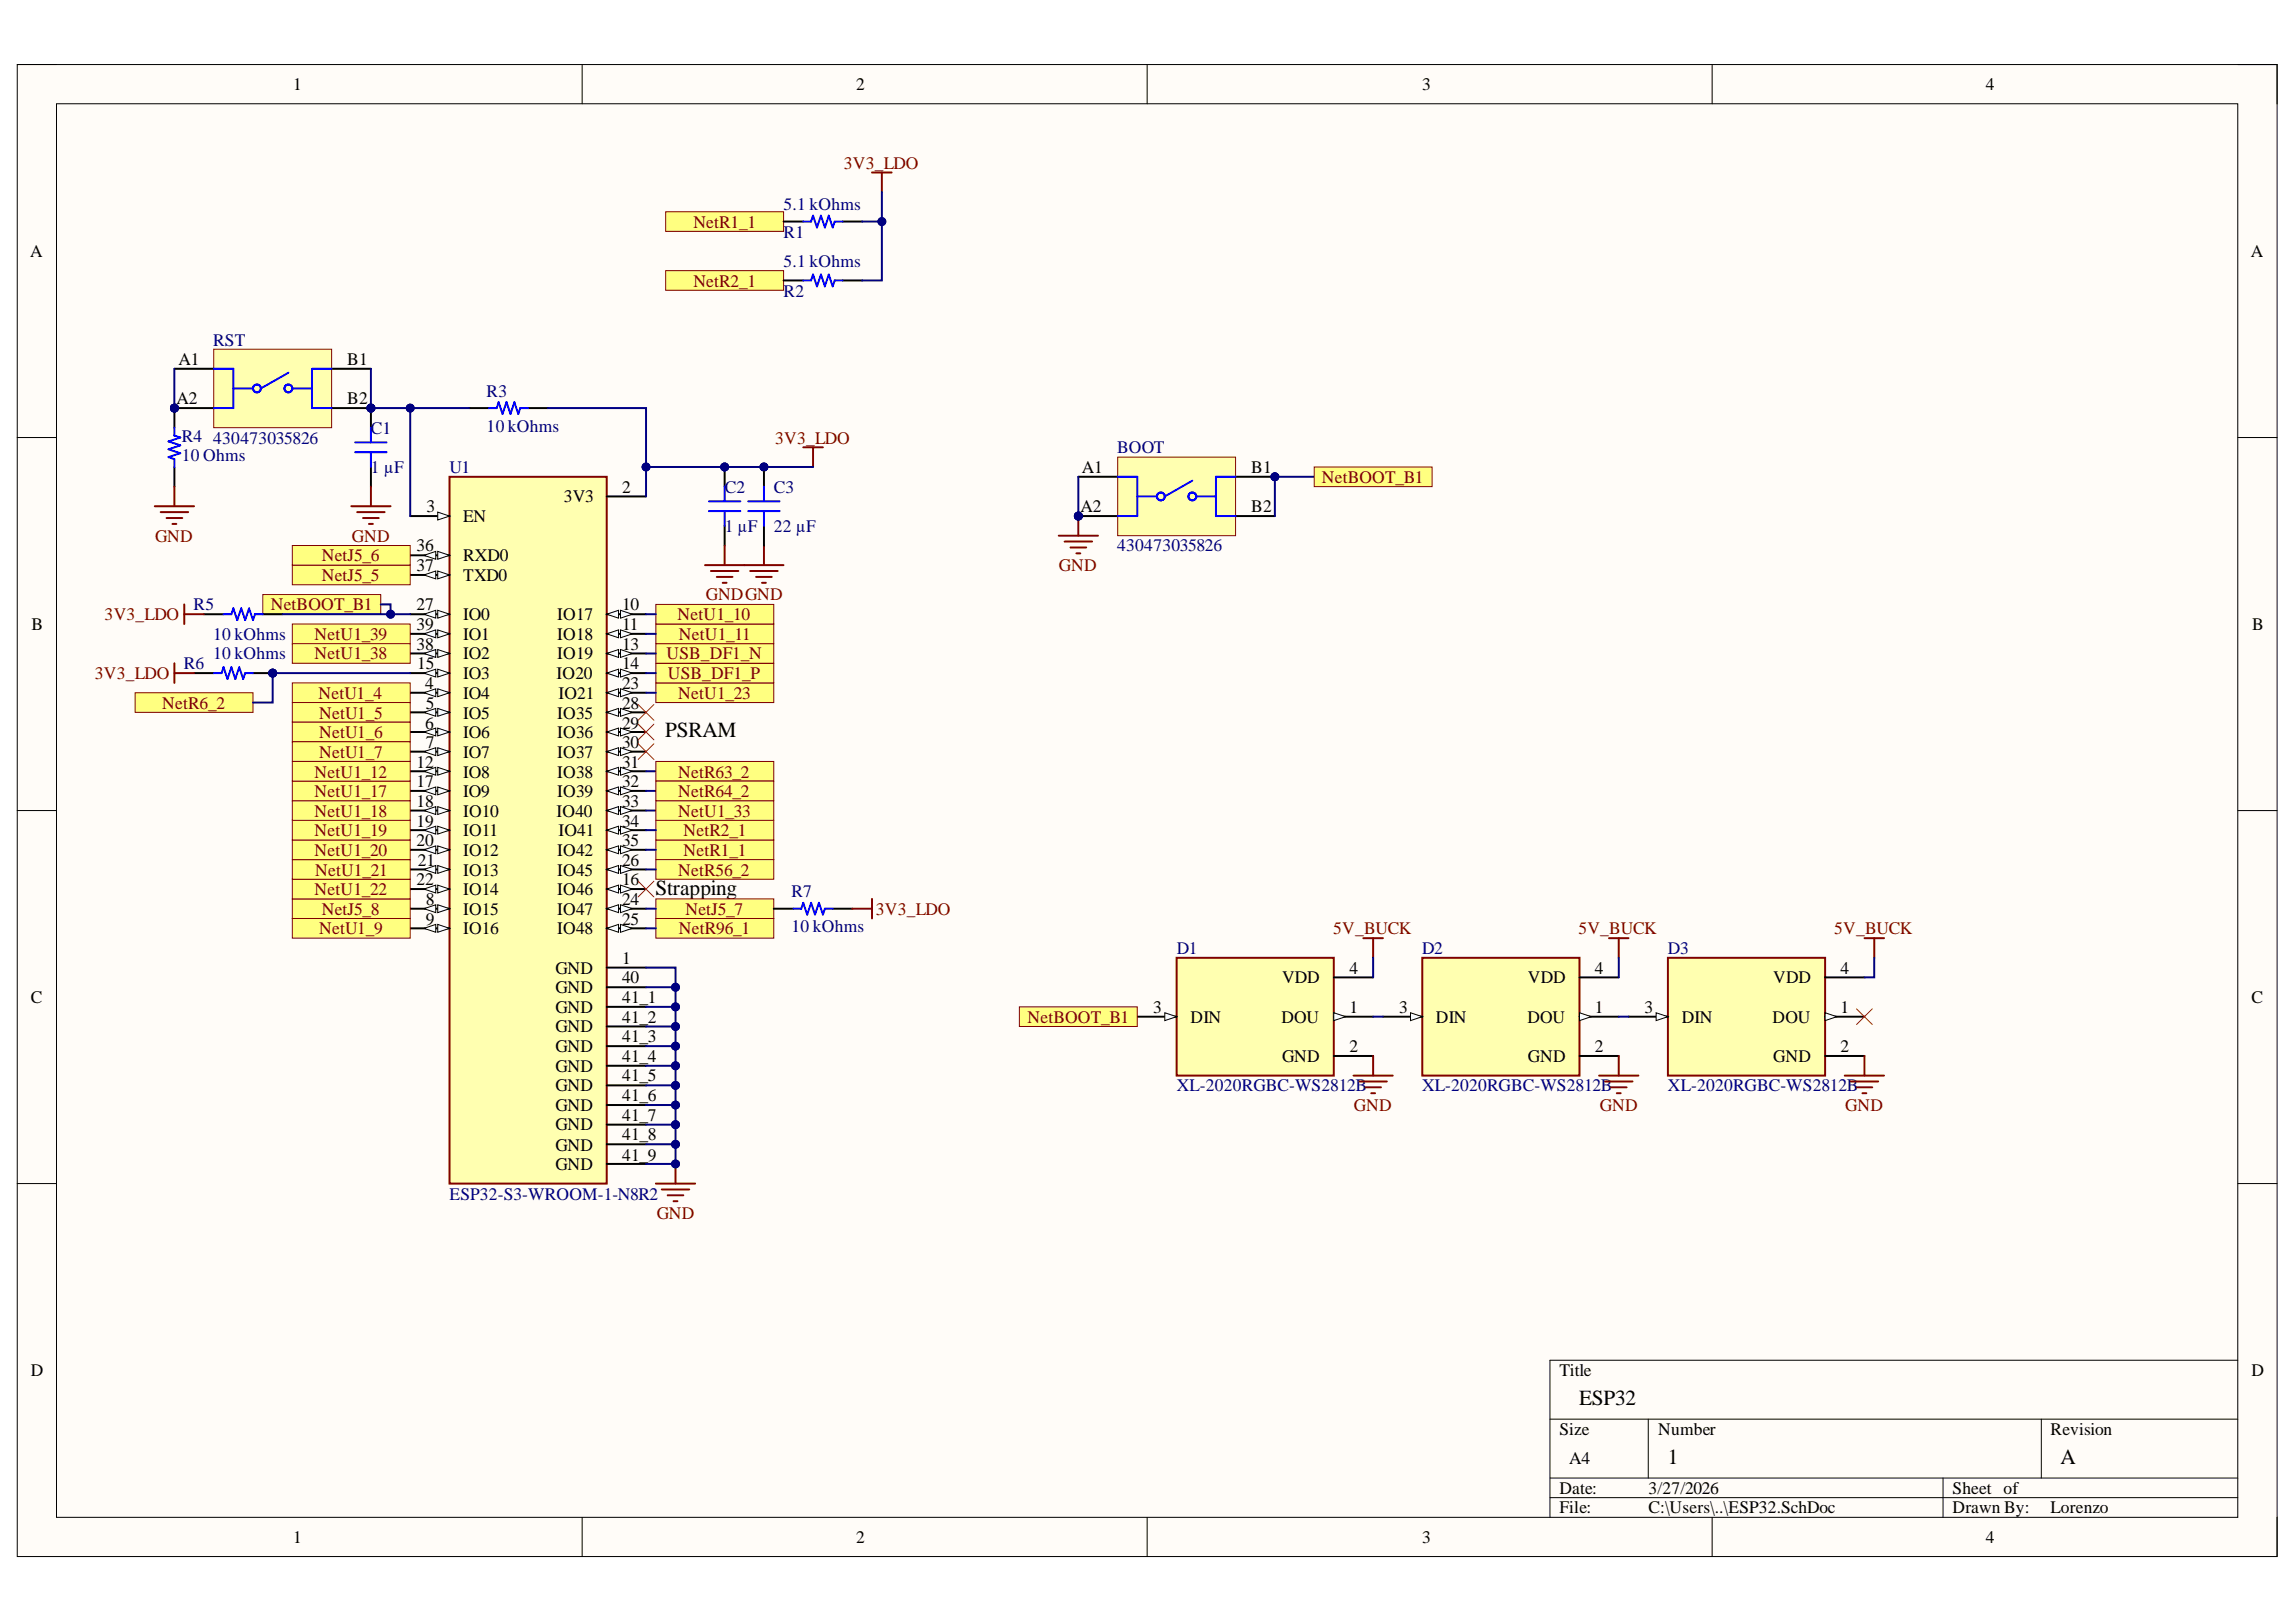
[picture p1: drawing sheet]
<svg xmlns="http://www.w3.org/2000/svg" width="297mm" height="210mm" viewBox="0 0 297 210" stroke-linecap="round" stroke-linejoin="round" font-family="sans-serif">
<defs><g id="words">
<g font-size="2.8">
<text x="86.1" y="95.4">PSRAM</text>
<text x="84.8" y="115.8">Strapping</text>
<text x="204.3" y="181.8">ESP32</text>
<text x="215.8" y="189.4">1</text>
<text x="266.6" y="189.4">A</text>
</g>
<g font-size="2.3">
<text x="37.9" y="11.7">1</text>
<text x="110.8" y="11.7">2</text>
<text x="184" y="11.7">3</text>
<text x="256.9" y="11.7">4</text>
<text x="3.9" y="33.3">A</text>
<text x="291.2" y="33.3">A</text>
<text x="23.1" y="47.3">A1</text>
<text x="44.9" y="47.3">B1</text>
<text x="22.8" y="52.3">A2</text>
<text x="44.9" y="52.3">B2</text>
<text x="72.9" y="65">3V3</text>
<text x="80.5" y="63.8">2</text>
<text x="140" y="61.2">A1</text>
<text x="161.9" y="61.2">B1</text>
<text x="53.9" y="71.4">36</text>
<text x="55.2" y="66.3">3</text>
<text x="59.9" y="67.6">EN</text>
<text x="139.8" y="66.3">A2</text>
<text x="161.9" y="66.3">B2</text>
<text x="53.9" y="73.9">37</text>
<text x="59.9" y="72.6">RXD0</text>
<text x="59.9" y="75.2">TXD0</text>
<text x="4.1" y="81.5">B</text>
<text x="53.9" y="79">27</text>
<text x="53.9" y="81.5">39</text>
<text x="59.9" y="80.2">IO0</text>
<text x="59.9" y="82.8">IO1</text>
<text x="72.1" y="80.2">IO17</text>
<text x="72.1" y="82.8">IO18</text>
<text x="80.5" y="79">10</text>
<text x="80.5" y="81.5">11</text>
<text x="291.4" y="81.5">B</text>
<text x="53.9" y="84.1">38</text>
<text x="54" y="86.6">15</text>
<text x="55" y="89.2">4</text>
<text x="59.9" y="85.3">IO2</text>
<text x="59.9" y="87.9">IO3</text>
<text x="72" y="87.9">IO20</text>
<text x="72.1" y="85.3">IO19</text>
<text x="80.5" y="84.1">13</text>
<text x="80.5" y="86.6">14</text>
<text x="80.5" y="89.2">23</text>
<text x="55" y="94.3">6</text>
<text x="55.1" y="91.7">5</text>
<text x="59.9" y="90.5">IO4</text>
<text x="59.9" y="93">IO5</text>
<text x="59.9" y="95.6">IO6</text>
<text x="72.1" y="93">IO35</text>
<text x="72.1" y="95.6">IO36</text>
<text x="72.3" y="90.5">IO21</text>
<text x="80.5" y="91.7">28</text>
<text x="80.5" y="94.3">29</text>
<text x="53.9" y="99.4">12</text>
<text x="53.9" y="101.9">17</text>
<text x="55.1" y="96.8">7</text>
<text x="59.9" y="98.1">IO7</text>
<text x="59.9" y="100.6">IO8</text>
<text x="72.1" y="98.1">IO37</text>
<text x="72.1" y="100.6">IO38</text>
<text x="80.5" y="96.8">30</text>
<text x="80.5" y="99.4">31</text>
<text x="80.5" y="101.9">32</text>
<text x="53.9" y="104.4">18</text>
<text x="53.9" y="107">19</text>
<text x="59.9" y="103.2">IO9</text>
<text x="59.9" y="105.7">IO10</text>
<text x="72" y="105.7">IO40</text>
<text x="72.1" y="103.2">IO39</text>
<text x="80.5" y="104.4">33</text>
<text x="80.5" y="107">34</text>
<text x="53.9" y="109.5">20</text>
<text x="54.1" y="112">21</text>
<text x="59.9" y="108.2">IO11</text>
<text x="59.9" y="110.8">IO12</text>
<text x="59.9" y="113.3">IO13</text>
<text x="72.1" y="110.8">IO42</text>
<text x="72.1" y="113.3">IO45</text>
<text x="72.3" y="108.2">IO41</text>
<text x="80.5" y="109.5">35</text>
<text x="80.5" y="112">26</text>
<text x="53.9" y="114.6">22</text>
<text x="55.1" y="117.1">8</text>
<text x="55.1" y="119.7">9</text>
<text x="59.9" y="115.9">IO14</text>
<text x="59.9" y="118.4">IO15</text>
<text x="72.1" y="115.9">IO46</text>
<text x="72.1" y="118.4">IO47</text>
<text x="80.5" y="114.6">16</text>
<text x="80.5" y="117.1">24</text>
<text x="80.5" y="119.7">25</text>
<text x="59.9" y="120.9">IO16</text>
<text x="71.8" y="126">GND</text>
<text x="72.1" y="120.9">IO48</text>
<text x="80.5" y="124.7">1</text>
<text x="174.6" y="126">4</text>
<text x="206.3" y="126">4</text>
<text x="238.1" y="126">4</text>
<text x="4" y="129.8">C</text>
<text x="71.8" y="128.5">GND</text>
<text x="71.8" y="131.1">GND</text>
<text x="80.5" y="127.3">40</text>
<text x="80.5" y="129.8">41_1</text>
<text x="149.2" y="131.1">3</text>
<text x="165.9" y="127.3">VDD</text>
<text x="174.6" y="131.1">1</text>
<text x="181" y="131.1">3</text>
<text x="197.7" y="127.3">VDD</text>
<text x="206.3" y="131.1">1</text>
<text x="212.7" y="131.1">3</text>
<text x="229.4" y="127.3">VDD</text>
<text x="238.1" y="131.1">1</text>
<text x="291.3" y="129.8">C</text>
<text x="71.8" y="133.6">GND</text>
<text x="71.8" y="136.1">GND</text>
<text x="80.5" y="132.3">41_2</text>
<text x="80.5" y="134.9">41_3</text>
<text x="80.5" y="137.4">41_4</text>
<text x="154" y="132.3">DIN</text>
<text x="165.8" y="132.3">DOU</text>
<text x="165.9" y="137.4">GND</text>
<text x="174.6" y="136.1">2</text>
<text x="185.7" y="132.3">DIN</text>
<text x="197.6" y="132.3">DOU</text>
<text x="197.7" y="137.4">GND</text>
<text x="206.3" y="136.1">2</text>
<text x="217.6" y="132.3">DIN</text>
<text x="229.3" y="132.3">DOU</text>
<text x="229.4" y="137.4">GND</text>
<text x="238.1" y="136.1">2</text>
<text x="71.8" y="138.7">GND</text>
<text x="71.8" y="141.2">GND</text>
<text x="71.8" y="143.8">GND</text>
<text x="80.5" y="140">41_5</text>
<text x="80.5" y="142.5">41_6</text>
<text x="71.8" y="146.3">GND</text>
<text x="71.8" y="148.9">GND</text>
<text x="80.5" y="145">41_7</text>
<text x="80.5" y="147.6">41_8</text>
<text x="71.8" y="151.5">GND</text>
<text x="80.5" y="150.2">41_9</text>
<text x="4" y="178.1">D</text>
<text x="201.7" y="178.1">Title</text>
<text x="291.3" y="178.1">D</text>
<text x="201.7" y="185.7">Size</text>
<text x="214.5" y="185.7">Number</text>
<text x="265.3" y="185.7">Revision</text>
<text x="203" y="189.5">A4</text>
<text x="201.7" y="193.3">Date:</text>
<text x="201.7" y="195.9">File:</text>
<text x="213.3" y="193.3">3/27/2026</text>
<text x="213.3" y="195.9">C:\Users\..\ESP32.SchDoc</text>
<text x="252.6" y="193.3">Sheet of</text>
<text x="252.6" y="195.9">Drawn By:</text>
<text x="265.3" y="195.9">Lorenzo</text>
<text x="37.9" y="199.7">1</text>
<text x="110.8" y="199.7">2</text>
<text x="184" y="199.7">3</text>
<text x="256.9" y="199.7">4</text>
</g>
<g font-size="2.3" fill="#800000">
<text x="109.2" y="21.8">3V3_LDO</text>
<text x="89.7" y="29.5">NetR1_1</text>
<text x="89.7" y="37.1">NetR2_1</text>
<text x="100.3" y="57.4">3V3_LDO</text>
<text x="171" y="62.5">NetBOOT_B1</text>
<text x="20.1" y="70.1">GND</text>
<text x="45.5" y="70.1">GND</text>
<text x="41.6" y="75.2">NetJ5_5</text>
<text x="41.6" y="72.6">NetJ5_6</text>
<text x="91.3" y="77.7">GNDGND</text>
<text x="137" y="73.9">GND</text>
<text x="13.5" y="80.2">3V3_LDO</text>
<text x="35" y="79">NetBOOT_B1</text>
<text x="40.7" y="82.8">NetU1_39</text>
<text x="87.7" y="80.2">NetU1_10</text>
<text x="87.8" y="82.8">NetU1_11</text>
<text x="12.3" y="87.9">3V3_LDO</text>
<text x="40.7" y="85.3">NetU1_38</text>
<text x="86.2" y="85.3">USB_DF1_N</text>
<text x="86.4" y="87.9">USB_DF1_P</text>
<text x="21" y="91.7">NetR6_2</text>
<text x="41.2" y="90.5">NetU1_4</text>
<text x="41.3" y="93">NetU1_5</text>
<text x="41.3" y="95.6">NetU1_6</text>
<text x="87.8" y="90.5">NetU1_23</text>
<text x="40.7" y="100.6">NetU1_12</text>
<text x="41.3" y="98.1">NetU1_7</text>
<text x="87.8" y="100.6">NetR63_2</text>
<text x="40.7" y="105.7">NetU1_18</text>
<text x="40.7" y="103.2">NetU1_17</text>
<text x="87.8" y="105.7">NetU1_33</text>
<text x="87.8" y="103.2">NetR64_2</text>
<text x="40.7" y="110.8">NetU1_20</text>
<text x="40.7" y="108.2">NetU1_19</text>
<text x="40.8" y="113.3">NetU1_21</text>
<text x="87.8" y="113.3">NetR56_2</text>
<text x="88.4" y="110.8">NetR1_1</text>
<text x="88.4" y="108.2">NetR2_1</text>
<text x="40.7" y="115.9">NetU1_22</text>
<text x="41.6" y="118.4">NetJ5_8</text>
<text x="88.7" y="118.4">NetJ5_7</text>
<text x="113.3" y="118.4">3V3_LDO</text>
<text x="41.3" y="120.9">NetU1_9</text>
<text x="87.8" y="120.9">NetR96_1</text>
<text x="172.5" y="120.9">5V_BUCK</text>
<text x="204.2" y="120.9">5V_BUCK</text>
<text x="237.3" y="120.9">5V_BUCK</text>
<text x="132.9" y="132.3">NetBOOT_B1</text>
<text x="175.2" y="143.8">GND</text>
<text x="207" y="143.8">GND</text>
<text x="238.7" y="143.8">GND</text>
<text x="85" y="157.8">GND</text>
</g>
<g font-size="2.3" fill="#000080">
<text x="101.4" y="27.1">5.1 kOhms</text>
<text x="101.4" y="30.8">R1</text>
<text x="101.4" y="34.6">5.1 kOhms</text>
<text x="101.4" y="38.4">R2</text>
<text x="27.6" y="44.7">RST</text>
<text x="63" y="51.3">R3</text>
<text x="23.5" y="59.7">10 Ohms</text>
<text x="23.5" y="57.2">R4</text>
<text x="27.6" y="57.4">430473035826</text>
<text x="48" y="56.1">C1</text>
<text x="63" y="55.9">10 kOhms</text>
<text x="144.5" y="58.7">BOOT</text>
<text x="48" y="61.2">1 µF</text>
<text x="58.1" y="61.2">U1</text>
<text x="93.8" y="63.8">C2</text>
<text x="100.1" y="63.8">C3</text>
<text x="93.8" y="68.8">1 µF</text>
<text x="100.1" y="68.8">22 µF</text>
<text x="144.5" y="71.4">430473035826</text>
<text x="25" y="79">R5</text>
<text x="27.6" y="82.8">10 kOhms</text>
<text x="23.8" y="86.6">R6</text>
<text x="27.6" y="85.3">10 kOhms</text>
<text x="102.4" y="116.1">R7</text>
<text x="102.4" y="120.7">10 kOhms</text>
<text x="152.2" y="123.5">D1</text>
<text x="184" y="123.5">D2</text>
<text x="215.8" y="123.5">D3</text>
<text x="152.2" y="141.2">XL-2020RGBC-WS2812B</text>
<text x="184" y="141.2">XL-2020RGBC-WS2812B</text>
<text x="215.8" y="141.2">XL-2020RGBC-WS2812B</text>
<text x="58.1" y="155.3">ESP32-S3-WROOM-1-N8R2</text>
</g>
</g></defs>
<path d="M2.2 8.4h292.4v193h-292.4z" fill-rule="evenodd" fill="#fffcf8"/>
<path d="M2.2 8.4h292.4v193h-292.4z" fill="none" stroke="#000" stroke-width=".13"/>
<path d="M7.3 13.4h282.2v183h-282.2z" fill-rule="evenodd" fill="#fffcf8"/>
<g fill="none" stroke="#000" stroke-width=".13">
<path d="M2.2 8.3h5.1M7.3 13.4h282.2v183h-282.2zM75.3 8.3v5.1M148.4 8.3v5.1M221.5 8.4v5M289.5 8.4h5.1v5M2.2 56.6h5.1M289.5 56.6h5.1M2.2 104.9h5.1M289.5 104.9h5.1M2.2 153.2h5.1M289.5 153.2h5.1"/>
<path d="M289.5 176h-89v20.4M75.3 196.4v5M148.4 196.4v5M200.5 183.7h89M200.5 191.3h89M200.5 193.8h89M213.2 183.7v7.6M221.5 196.4v5M251.4 191.3v5.1M264.1 183.7v7.6M294.6 196.4v5"/>
</g>
<path d="M152.2 123.9h20.4v15.3h-20.4z" fill-rule="evenodd" fill="#ffffb0"/>
<path d="M152.2 123.9h20.4v15.3h-20.4z" fill="none" stroke="#800000" stroke-width=".26"/>
<path d="M147.1 131.6h5.1" fill="none" stroke="#000" stroke-width=".26"/>
<path d="M150.7 131.1l1.5 .5-1.5 .5z" fill="#f8fcff"/>
<path d="M150.7 131.1l1.5 .5-1.5 .5z" fill="none" stroke="#000" stroke-width=".13"/>
<path d="M172.6 126.5h5M172.6 131.6h5" fill="none" stroke="#000" stroke-width=".26"/>
<path d="M172.6 131.1l1.5 .5-1.5 .5z" fill="#f8fcff"/>
<path d="M172.6 131.1l1.5 .5-1.5 .5z" fill="none" stroke="#000" stroke-width=".13"/>
<path d="M172.6 136.7h5" fill="none" stroke="#000" stroke-width=".26"/>
<path d="M58.2 61.7h20.3v91.5h-20.3z" fill-rule="evenodd" fill="#ffffb0"/>
<path d="M58.2 61.7h20.3v91.5h-20.3z" fill="none" stroke="#800000" stroke-width=".26"/>
<path d="M53.1 66.8h5.1" fill="none" stroke="#000" stroke-width=".26"/>
<path d="M56.6 66.3l1.6 .5-1.6 .5z" fill="#f8fcff"/>
<path d="M56.6 66.3l1.6 .5-1.6 .5z" fill="none" stroke="#000" stroke-width=".13"/>
<path d="M53.1 71.9h5.1" fill="none" stroke="#000" stroke-width=".26"/>
<path d="M56.6 71.4l1.6 .5-1.6 .5z" fill="#f8fcff"/>
<path d="M56.6 71.4l1.6 .5-1.6 .5z" fill="none" stroke="#000" stroke-width=".13"/>
<path d="M54.9 71.9l1.5-.5v1z" fill="#f8fcff"/>
<path d="M54.9 71.9l1.5-.5v1z" fill="none" stroke="#000" stroke-width=".13"/>
<path d="M53.1 74.4h5.1" fill="none" stroke="#000" stroke-width=".26"/>
<path d="M56.6 73.9l1.6 .5-1.6 .5z" fill="#f8fcff"/>
<path d="M56.6 73.9l1.6 .5-1.6 .5z" fill="none" stroke="#000" stroke-width=".13"/>
<path d="M54.9 74.4l1.5-.5v1z" fill="#f8fcff"/>
<path d="M54.9 74.4l1.5-.5v1z" fill="none" stroke="#000" stroke-width=".13"/>
<path d="M53.1 79.5h5.1" fill="none" stroke="#000" stroke-width=".26"/>
<path d="M56.6 79l1.6 .5-1.6 .5z" fill="#f8fcff"/>
<path d="M56.6 79l1.6 .5-1.6 .5z" fill="none" stroke="#000" stroke-width=".13"/>
<path d="M54.9 79.5l1.5-.5v1z" fill="#f8fcff"/>
<path d="M54.9 79.5l1.5-.5v1z" fill="none" stroke="#000" stroke-width=".13"/>
<path d="M53.1 82h5.1" fill="none" stroke="#000" stroke-width=".26"/>
<path d="M56.6 81.5l1.6 .5-1.6 .5z" fill="#f8fcff"/>
<path d="M56.6 81.5l1.6 .5-1.6 .5z" fill="none" stroke="#000" stroke-width=".13"/>
<path d="M54.9 82l1.5-.5v1z" fill="#f8fcff"/>
<path d="M54.9 82l1.5-.5v1z" fill="none" stroke="#000" stroke-width=".13"/>
<path d="M53.1 84.6h5.1" fill="none" stroke="#000" stroke-width=".26"/>
<path d="M56.6 84.1l1.6 .5-1.6 .5z" fill="#f8fcff"/>
<path d="M56.6 84.1l1.6 .5-1.6 .5z" fill="none" stroke="#000" stroke-width=".13"/>
<path d="M54.9 84.6l1.5-.5v1z" fill="#f8fcff"/>
<path d="M54.9 84.6l1.5-.5v1z" fill="none" stroke="#000" stroke-width=".13"/>
<path d="M53.1 87.1h5.1" fill="none" stroke="#000" stroke-width=".26"/>
<path d="M56.6 86.6l1.6 .5-1.6 .5z" fill="#f8fcff"/>
<path d="M56.6 86.6l1.6 .5-1.6 .5z" fill="none" stroke="#000" stroke-width=".13"/>
<path d="M54.9 87.1l1.5-.5v1z" fill="#f8fcff"/>
<path d="M54.9 87.1l1.5-.5v1z" fill="none" stroke="#000" stroke-width=".13"/>
<path d="M53.1 89.6h5.1" fill="none" stroke="#000" stroke-width=".26"/>
<path d="M56.6 89.1l1.6 .5-1.6 .6z" fill="#f8fcff"/>
<path d="M56.6 89.1l1.6 .5-1.6 .6z" fill="none" stroke="#000" stroke-width=".13"/>
<path d="M54.9 89.6l1.5-.5v1.1z" fill="#f8fcff"/>
<path d="M54.9 89.6l1.5-.5v1.1z" fill="none" stroke="#000" stroke-width=".13"/>
<path d="M53.1 92.2h5.1" fill="none" stroke="#000" stroke-width=".26"/>
<path d="M56.6 91.7l1.6 .5-1.6 .5z" fill="#f8fcff"/>
<path d="M56.6 91.7l1.6 .5-1.6 .5z" fill="none" stroke="#000" stroke-width=".13"/>
<path d="M54.9 92.2l1.5-.5v1z" fill="#f8fcff"/>
<path d="M54.9 92.2l1.5-.5v1z" fill="none" stroke="#000" stroke-width=".13"/>
<path d="M53.1 94.7h5.1" fill="none" stroke="#000" stroke-width=".26"/>
<path d="M56.6 94.2l1.6 .5-1.6 .5z" fill="#f8fcff"/>
<path d="M56.6 94.2l1.6 .5-1.6 .5z" fill="none" stroke="#000" stroke-width=".13"/>
<path d="M54.9 94.7l1.5-.5v1z" fill="#f8fcff"/>
<path d="M54.9 94.7l1.5-.5v1z" fill="none" stroke="#000" stroke-width=".13"/>
<path d="M53.1 97.3h5.1" fill="none" stroke="#000" stroke-width=".26"/>
<path d="M56.6 96.8l1.6 .5-1.6 .5z" fill="#f8fcff"/>
<path d="M56.6 96.8l1.6 .5-1.6 .5z" fill="none" stroke="#000" stroke-width=".13"/>
<path d="M54.9 97.3l1.5-.5v1z" fill="#f8fcff"/>
<path d="M54.9 97.3l1.5-.5v1z" fill="none" stroke="#000" stroke-width=".13"/>
<path d="M53.1 99.8h5.1" fill="none" stroke="#000" stroke-width=".26"/>
<path d="M56.6 99.3l1.6 .5-1.6 .5z" fill="#f8fcff"/>
<path d="M56.6 99.3l1.6 .5-1.6 .5z" fill="none" stroke="#000" stroke-width=".13"/>
<path d="M54.9 99.8l1.5-.5v1z" fill="#f8fcff"/>
<path d="M54.9 99.8l1.5-.5v1z" fill="none" stroke="#000" stroke-width=".13"/>
<path d="M53.1 102.4h5.1" fill="none" stroke="#000" stroke-width=".26"/>
<path d="M56.6 101.8l1.6 .6-1.6 .5z" fill="#f8fcff"/>
<path d="M56.6 101.8l1.6 .6-1.6 .5z" fill="none" stroke="#000" stroke-width=".13"/>
<path d="M54.9 102.4l1.5-.6v1.1z" fill="#f8fcff"/>
<path d="M54.9 102.4l1.5-.6v1.1z" fill="none" stroke="#000" stroke-width=".13"/>
<path d="M53.1 104.9h5.1" fill="none" stroke="#000" stroke-width=".26"/>
<path d="M56.6 104.4l1.6 .5-1.6 .5z" fill="#f8fcff"/>
<path d="M56.6 104.4l1.6 .5-1.6 .5z" fill="none" stroke="#000" stroke-width=".13"/>
<path d="M54.9 104.9l1.5-.5v1z" fill="#f8fcff"/>
<path d="M54.9 104.9l1.5-.5v1z" fill="none" stroke="#000" stroke-width=".13"/>
<path d="M53.1 107.4h5.1" fill="none" stroke="#000" stroke-width=".26"/>
<path d="M56.6 106.9l1.6 .5-1.6 .5z" fill="#f8fcff"/>
<path d="M56.6 106.9l1.6 .5-1.6 .5z" fill="none" stroke="#000" stroke-width=".13"/>
<path d="M54.9 107.4l1.5-.5v1z" fill="#f8fcff"/>
<path d="M54.9 107.4l1.5-.5v1z" fill="none" stroke="#000" stroke-width=".13"/>
<path d="M53.1 110h5.1" fill="none" stroke="#000" stroke-width=".26"/>
<path d="M56.6 109.5l1.6 .5-1.6 .5z" fill="#f8fcff"/>
<path d="M56.6 109.5l1.6 .5-1.6 .5z" fill="none" stroke="#000" stroke-width=".13"/>
<path d="M54.9 110l1.5-.5v1z" fill="#f8fcff"/>
<path d="M54.9 110l1.5-.5v1z" fill="none" stroke="#000" stroke-width=".13"/>
<path d="M53.1 112.5h5.1" fill="none" stroke="#000" stroke-width=".26"/>
<path d="M56.6 112l1.6 .5-1.6 .5z" fill="#f8fcff"/>
<path d="M56.6 112l1.6 .5-1.6 .5z" fill="none" stroke="#000" stroke-width=".13"/>
<path d="M54.9 112.5l1.5-.5v1z" fill="#f8fcff"/>
<path d="M54.9 112.5l1.5-.5v1z" fill="none" stroke="#000" stroke-width=".13"/>
<path d="M53.1 115.1h5.1" fill="none" stroke="#000" stroke-width=".26"/>
<path d="M56.6 114.5l1.6 .6-1.6 .5z" fill="#f8fcff"/>
<path d="M56.6 114.5l1.6 .6-1.6 .5z" fill="none" stroke="#000" stroke-width=".13"/>
<path d="M54.9 115.1l1.5-.6v1.1z" fill="#f8fcff"/>
<path d="M54.9 115.1l1.5-.6v1.1z" fill="none" stroke="#000" stroke-width=".13"/>
<path d="M53.1 117.6h5.1" fill="none" stroke="#000" stroke-width=".26"/>
<path d="M56.6 117.1l1.6 .5-1.6 .5z" fill="#f8fcff"/>
<path d="M56.6 117.1l1.6 .5-1.6 .5z" fill="none" stroke="#000" stroke-width=".13"/>
<path d="M54.9 117.6l1.5-.5v1z" fill="#f8fcff"/>
<path d="M54.9 117.6l1.5-.5v1z" fill="none" stroke="#000" stroke-width=".13"/>
<path d="M53.1 120.1h5.1" fill="none" stroke="#000" stroke-width=".26"/>
<path d="M56.6 119.6l1.6 .5-1.6 .5z" fill="#f8fcff"/>
<path d="M56.6 119.6l1.6 .5-1.6 .5z" fill="none" stroke="#000" stroke-width=".13"/>
<path d="M54.9 120.1l1.5-.5v1z" fill="#f8fcff"/>
<path d="M54.9 120.1l1.5-.5v1z" fill="none" stroke="#000" stroke-width=".13"/>
<path d="M78.5 64.2h5.1M78.5 79.5h5.1" fill="none" stroke="#000" stroke-width=".26"/>
<path d="M78.5 79.5l1.5-.5v1z" fill="#f8fcff"/>
<path d="M78.5 79.5l1.5-.5v1z" fill="none" stroke="#000" stroke-width=".13"/>
<path d="M80.3 79l1.5 .5-1.5 .5z" fill="#f8fcff"/>
<path d="M80.3 79l1.5 .5-1.5 .5z" fill="none" stroke="#000" stroke-width=".13"/>
<path d="M78.5 82h5.1" fill="none" stroke="#000" stroke-width=".26"/>
<path d="M78.5 82l1.5-.5v1z" fill="#f8fcff"/>
<path d="M78.5 82l1.5-.5v1z" fill="none" stroke="#000" stroke-width=".13"/>
<path d="M80.3 81.5l1.5 .5-1.5 .5z" fill="#f8fcff"/>
<path d="M80.3 81.5l1.5 .5-1.5 .5z" fill="none" stroke="#000" stroke-width=".13"/>
<path d="M78.5 84.6h5.1" fill="none" stroke="#000" stroke-width=".26"/>
<path d="M78.5 84.6l1.5-.5v1z" fill="#f8fcff"/>
<path d="M78.5 84.6l1.5-.5v1z" fill="none" stroke="#000" stroke-width=".13"/>
<path d="M80.3 84.1l1.5 .5-1.5 .5z" fill="#f8fcff"/>
<path d="M80.3 84.1l1.5 .5-1.5 .5z" fill="none" stroke="#000" stroke-width=".13"/>
<path d="M78.5 87.1h5.1" fill="none" stroke="#000" stroke-width=".26"/>
<path d="M78.5 87.1l1.5-.5v1z" fill="#f8fcff"/>
<path d="M78.5 87.1l1.5-.5v1z" fill="none" stroke="#000" stroke-width=".13"/>
<path d="M80.3 86.6l1.5 .5-1.5 .5z" fill="#f8fcff"/>
<path d="M80.3 86.6l1.5 .5-1.5 .5z" fill="none" stroke="#000" stroke-width=".13"/>
<path d="M78.5 89.6h5.1" fill="none" stroke="#000" stroke-width=".26"/>
<path d="M78.5 89.6l1.5-.5v1.1z" fill="#f8fcff"/>
<path d="M78.5 89.6l1.5-.5v1.1z" fill="none" stroke="#000" stroke-width=".13"/>
<path d="M80.3 89.1l1.5 .5-1.5 .6z" fill="#f8fcff"/>
<path d="M80.3 89.1l1.5 .5-1.5 .6z" fill="none" stroke="#000" stroke-width=".13"/>
<path d="M78.5 92.2h5.1" fill="none" stroke="#000" stroke-width=".26"/>
<path d="M78.5 92.2l1.5-.5v1z" fill="#f8fcff"/>
<path d="M78.5 92.2l1.5-.5v1z" fill="none" stroke="#000" stroke-width=".13"/>
<path d="M80.3 91.7l1.5 .5-1.5 .5z" fill="#f8fcff"/>
<path d="M80.3 91.7l1.5 .5-1.5 .5z" fill="none" stroke="#000" stroke-width=".13"/>
<path d="M78.5 94.7h5.1" fill="none" stroke="#000" stroke-width=".26"/>
<path d="M78.5 94.7l1.5-.5v1z" fill="#f8fcff"/>
<path d="M78.5 94.7l1.5-.5v1z" fill="none" stroke="#000" stroke-width=".13"/>
<path d="M80.3 94.2l1.5 .5-1.5 .5z" fill="#f8fcff"/>
<path d="M80.3 94.2l1.5 .5-1.5 .5z" fill="none" stroke="#000" stroke-width=".13"/>
<path d="M78.5 97.3h5.1" fill="none" stroke="#000" stroke-width=".26"/>
<path d="M78.5 97.3l1.5-.5v1z" fill="#f8fcff"/>
<path d="M78.5 97.3l1.5-.5v1z" fill="none" stroke="#000" stroke-width=".13"/>
<path d="M80.3 96.8l1.5 .5-1.5 .5z" fill="#f8fcff"/>
<path d="M80.3 96.8l1.5 .5-1.5 .5z" fill="none" stroke="#000" stroke-width=".13"/>
<path d="M78.5 99.8h5.1" fill="none" stroke="#000" stroke-width=".26"/>
<path d="M78.5 99.8l1.5-.5v1z" fill="#f8fcff"/>
<path d="M78.5 99.8l1.5-.5v1z" fill="none" stroke="#000" stroke-width=".13"/>
<path d="M80.3 99.3l1.5 .5-1.5 .5z" fill="#f8fcff"/>
<path d="M80.3 99.3l1.5 .5-1.5 .5z" fill="none" stroke="#000" stroke-width=".13"/>
<path d="M78.5 102.4h5.1" fill="none" stroke="#000" stroke-width=".26"/>
<path d="M78.5 102.4l1.5-.6v1.1z" fill="#f8fcff"/>
<path d="M78.5 102.4l1.5-.6v1.1z" fill="none" stroke="#000" stroke-width=".13"/>
<path d="M80.3 101.8l1.5 .6-1.5 .5z" fill="#f8fcff"/>
<path d="M80.3 101.8l1.5 .6-1.5 .5z" fill="none" stroke="#000" stroke-width=".13"/>
<path d="M78.5 104.9h5.1" fill="none" stroke="#000" stroke-width=".26"/>
<path d="M78.5 104.9l1.5-.5v1z" fill="#f8fcff"/>
<path d="M78.5 104.9l1.5-.5v1z" fill="none" stroke="#000" stroke-width=".13"/>
<path d="M80.3 104.4l1.5 .5-1.5 .5z" fill="#f8fcff"/>
<path d="M80.3 104.4l1.5 .5-1.5 .5z" fill="none" stroke="#000" stroke-width=".13"/>
<path d="M78.5 107.4h5.1" fill="none" stroke="#000" stroke-width=".26"/>
<path d="M78.5 107.4l1.5-.5v1z" fill="#f8fcff"/>
<path d="M78.5 107.4l1.5-.5v1z" fill="none" stroke="#000" stroke-width=".13"/>
<path d="M80.3 106.9l1.5 .5-1.5 .5z" fill="#f8fcff"/>
<path d="M80.3 106.9l1.5 .5-1.5 .5z" fill="none" stroke="#000" stroke-width=".13"/>
<path d="M78.5 110h5.1" fill="none" stroke="#000" stroke-width=".26"/>
<path d="M78.5 110l1.5-.5v1z" fill="#f8fcff"/>
<path d="M78.5 110l1.5-.5v1z" fill="none" stroke="#000" stroke-width=".13"/>
<path d="M80.3 109.5l1.5 .5-1.5 .5z" fill="#f8fcff"/>
<path d="M80.3 109.5l1.5 .5-1.5 .5z" fill="none" stroke="#000" stroke-width=".13"/>
<path d="M78.5 112.5h5.1" fill="none" stroke="#000" stroke-width=".26"/>
<path d="M78.5 112.5l1.5-.5v1z" fill="#f8fcff"/>
<path d="M78.5 112.5l1.5-.5v1z" fill="none" stroke="#000" stroke-width=".13"/>
<path d="M80.3 112l1.5 .5-1.5 .5z" fill="#f8fcff"/>
<path d="M80.3 112l1.5 .5-1.5 .5z" fill="none" stroke="#000" stroke-width=".13"/>
<path d="M78.5 115.1h5.1" fill="none" stroke="#000" stroke-width=".26"/>
<path d="M78.5 115.1l1.5-.6v1.1z" fill="#f8fcff"/>
<path d="M78.5 115.1l1.5-.6v1.1z" fill="none" stroke="#000" stroke-width=".13"/>
<path d="M80.3 114.5l1.5 .6-1.5 .5z" fill="#f8fcff"/>
<path d="M80.3 114.5l1.5 .6-1.5 .5z" fill="none" stroke="#000" stroke-width=".13"/>
<path d="M78.5 117.6h5.1" fill="none" stroke="#000" stroke-width=".26"/>
<path d="M78.5 117.6l1.5-.5v1z" fill="#f8fcff"/>
<path d="M78.5 117.6l1.5-.5v1z" fill="none" stroke="#000" stroke-width=".13"/>
<path d="M80.3 117.1l1.5 .5-1.5 .5z" fill="#f8fcff"/>
<path d="M80.3 117.1l1.5 .5-1.5 .5z" fill="none" stroke="#000" stroke-width=".13"/>
<path d="M78.5 120.1h5.1" fill="none" stroke="#000" stroke-width=".26"/>
<path d="M78.5 120.1l1.5-.5v1z" fill="#f8fcff"/>
<path d="M78.5 120.1l1.5-.5v1z" fill="none" stroke="#000" stroke-width=".13"/>
<path d="M80.3 119.6l1.5 .5-1.5 .5z" fill="#f8fcff"/>
<path d="M80.3 119.6l1.5 .5-1.5 .5z" fill="none" stroke="#000" stroke-width=".13"/>
<path d="M78.5 125.2h5.1M78.5 127.8h5.1M78.5 130.3h5.1M78.5 132.8h5.1M78.5 135.4h5.1M78.5 137.9h5.1M78.5 140.5h5.1M78.5 143h5.1M78.5 145.5h5.1M78.5 148.1h5.1M78.5 150.6h5.1" fill="none" stroke="#000" stroke-width=".26"/>
<path d="M84.9 108.7h15.2v2.5h-15.2z" fill-rule="evenodd" fill="#ffff80"/>
<path d="M84.9 108.7h15.2v2.5h-15.2z" fill="none" stroke="#800000" stroke-width=".13"/>
<path d="M84.9 106.2h15.2v2.5h-15.2z" fill-rule="evenodd" fill="#ffff80"/>
<path d="M84.9 106.2h15.2v2.5h-15.2z" fill="none" stroke="#800000" stroke-width=".13"/>
<path d="M37.8 118.9h15.3v2.5h-15.3z" fill-rule="evenodd" fill="#ffff80"/>
<path d="M37.8 118.9h15.3v2.5h-15.3z" fill="none" stroke="#800000" stroke-width=".13"/>
<path d="M84.9 88.4h15.2v2.5h-15.2z" fill-rule="evenodd" fill="#ffff80"/>
<path d="M84.9 88.4h15.2v2.5h-15.2z" fill="none" stroke="#800000" stroke-width=".13"/>
<path d="M84.9 111.2h15.2v2.6h-15.2z" fill-rule="evenodd" fill="#ffff80"/>
<path d="M84.9 111.2h15.2v2.6h-15.2z" fill="none" stroke="#800000" stroke-width=".13"/>
<path d="M86.1 27.4h15.3v2.5h-15.3z" fill-rule="evenodd" fill="#ffff80"/>
<path d="M86.1 27.4h15.3v2.5h-15.3z" fill="none" stroke="#800000" stroke-width=".13"/>
<path d="M86.1 35h15.3v2.6h-15.3z" fill-rule="evenodd" fill="#ffff80"/>
<path d="M86.1 35h15.3v2.6h-15.3z" fill="none" stroke="#800000" stroke-width=".13"/>
<path d="M112.8 22.3h2.6M114.1 22.3v2.6M103.9 57.9h2.6M105.2 57.9v2.5" fill="none" stroke="#800000" stroke-width=".26"/>
<path d="M101.4 28.7h2.5M101.4 36.3h2.5M109 28.7h2.5M109 36.3h2.5" fill="none" stroke="#000" stroke-width=".26"/>
<path d="M103.9 28.7h1l.3-.8 .5 1.5 .5-1.5 .5 1.5 .5-1.5 .5 1.5 .3-.7h1M103.9 36.3h1l.3-.8 .5 1.6 .5-1.6 .5 1.6 .5-1.6 .5 1.6 .3-.8h1" fill="none" stroke="#00f" stroke-width=".26"/>
<circle cx="93.7" cy="60.4" r=".51" fill="#000080"/>
<circle cx="93.7" cy="60.4" r=".51" fill="none" stroke="#000080" stroke-width=".13"/>
<path d="M93.7 60.4v2.6M93.7 68.1v2.5" fill="none" stroke="#000" stroke-width=".26"/>
<circle cx="93.7" cy="60.4" r=".51" fill="#000080"/>
<circle cx="93.7" cy="60.4" r=".51" fill="none" stroke="#000080" stroke-width=".13"/>
<path d="M91.7 64.9h4.1M91.7 66.1h4.1M93.7 63v1.9M93.7 66.1v2" fill="none" stroke="#00f" stroke-width=".26"/>
<path d="M91.2 73.1h10.2M92 73.9h3.5M92.7 74.7h2.1M93.5 75.4h.5M93.7 70.6v2.5M97.1 73.9h3.5M97.8 74.7h2.1M98.6 75.4h.5M98.8 70.6v2.5" fill="none" stroke="#800000" stroke-width=".26"/>
<circle cx="48" cy="52.8" r=".51" fill="#000080"/>
<circle cx="48" cy="52.8" r=".51" fill="none" stroke="#000080" stroke-width=".13"/>
<path d="M48 52.8v2.5M48 60.4v2.6" fill="none" stroke="#000" stroke-width=".26"/>
<circle cx="48" cy="52.8" r=".51" fill="#000080"/>
<circle cx="48" cy="52.8" r=".51" fill="none" stroke="#000080" stroke-width=".13"/>
<path d="M46 57.3h4M46 58.5h4M48 55.3v2M48 58.5v1.9M63.2 52.8h1.1l.2-.8 .5 1.6 .5-1.6 .5 1.6 .5-1.6 .6 1.6 .2-.8h1" fill="none" stroke="#00f" stroke-width=".26"/>
<path d="M45.4 65.5h5.1M46.2 66.3h3.6M47 67h2M47.7 67.8h.5M48 63v2.5" fill="none" stroke="#800000" stroke-width=".26"/>
<path d="M60.7 52.8h2.5M68.3 52.8h2.6" fill="none" stroke="#000" stroke-width=".26"/>
<circle cx="22.6" cy="52.8" r=".51" fill="#000080"/>
<circle cx="22.6" cy="52.8" r=".51" fill="none" stroke="#000080" stroke-width=".13"/>
<circle cx="48" cy="52.8" r=".51" fill="#000080"/>
<circle cx="48" cy="52.8" r=".51" fill="none" stroke="#000080" stroke-width=".13"/>
<path d="M27.7 45.2h15.2v10.1h-15.2z" fill-rule="evenodd" fill="#ffffb0"/>
<path d="M27.7 45.2h15.2v10.1h-15.2z" fill="none" stroke="#800000" stroke-width=".13"/>
<path d="M22.6 47.7h5.1M22.6 52.8h5.1" fill="none" stroke="#000" stroke-width=".26"/>
<circle cx="22.6" cy="52.8" r=".51" fill="#000080"/>
<circle cx="22.6" cy="52.8" r=".51" fill="none" stroke="#000080" stroke-width=".13"/>
<path d="M42.9 52.8h5.1" fill="none" stroke="#000" stroke-width=".26"/>
<circle cx="48" cy="52.8" r=".51" fill="#000080"/>
<circle cx="48" cy="52.8" r=".51" fill="none" stroke="#000080" stroke-width=".13"/>
<path d="M42.9 47.7h5.1" fill="none" stroke="#000" stroke-width=".26"/>
<g fill="none" stroke="#00f" stroke-width=".26">
<path d="M27.7 47.7h2.5v5.1h-2.5M30.2 50.3h2.5M37.3 48.2l-3.6 2.1M37.8 50.3h2.6M42.9 47.7h-2.5v5.1h2.5"/>
<circle cx="33.2" cy="50.3" r=".51"/>
<circle cx="37.3" cy="50.3" r=".51"/>
</g>
<circle cx="22.6" cy="52.8" r=".51" fill="#000080"/>
<circle cx="22.6" cy="52.8" r=".51" fill="none" stroke="#000080" stroke-width=".13"/>
<path d="M22.6 52.8v2.5" fill="none" stroke="#000" stroke-width=".26"/>
<circle cx="22.6" cy="52.8" r=".51" fill="#000080"/>
<circle cx="22.6" cy="52.8" r=".51" fill="none" stroke="#000080" stroke-width=".13"/>
<path d="M22.6 60.4v2.6" fill="none" stroke="#000" stroke-width=".26"/>
<path d="M22.6 55.3v1.1l.7 .2-1.5 .5 1.5 .5-1.5 .5 1.5 .6-1.5 .5 .8 .2v1" fill="none" stroke="#00f" stroke-width=".26"/>
<path d="M20 65.5h5.1M20.8 66.3h3.5M21.5 67h2.1M22.3 67.8h.5M22.6 63v2.5M84.9 153.2h5M85.6 153.9h3.6M86.4 154.7h2M87.1 155.4h.5M87.4 150.6v2.6" fill="none" stroke="#800000" stroke-width=".26"/>
<circle cx="87.4" cy="150.6" r=".51" fill="#000080"/>
<circle cx="87.4" cy="150.6" r=".51" fill="none" stroke="#000080" stroke-width=".13"/>
<path d="M175.1 139.2h5.1M175.9 140h3.5M176.4 121.4h2.5M177.6 121.4v2.5M177.6 136.7v2.5M176.6 140.7h2.1M177.4 141.5h.5" fill="none" stroke="#800000" stroke-width=".26"/>
<path d="M184 123.9h20.3v15.3h-20.3z" fill-rule="evenodd" fill="#ffffb0"/>
<path d="M184 123.9h20.3v15.3h-20.3z" fill="none" stroke="#800000" stroke-width=".26"/>
<path d="M178.9 131.6h5.1" fill="none" stroke="#000" stroke-width=".26"/>
<path d="M182.5 131.1l1.5 .5-1.5 .5z" fill="#f8fcff"/>
<path d="M182.5 131.1l1.5 .5-1.5 .5z" fill="none" stroke="#000" stroke-width=".13"/>
<path d="M204.3 126.5h5.1M204.3 131.6h5.1" fill="none" stroke="#000" stroke-width=".26"/>
<path d="M204.3 131.1l1.6 .5-1.6 .5z" fill="#f8fcff"/>
<path d="M204.3 131.1l1.6 .5-1.6 .5z" fill="none" stroke="#000" stroke-width=".13"/>
<path d="M204.3 136.7h5.1" fill="none" stroke="#000" stroke-width=".26"/>
<path d="M206.9 139.2h5.1M207.6 140h3.6M208.2 121.4h2.5M209.4 121.4v2.5M209.4 136.7v2.5M208.4 140.7h2M209.2 141.5h.5" fill="none" stroke="#800000" stroke-width=".26"/>
<path d="M215.8 123.9h20.3v15.3h-20.3z" fill-rule="evenodd" fill="#ffffb0"/>
<path d="M215.8 123.9h20.3v15.3h-20.3z" fill="none" stroke="#800000" stroke-width=".26"/>
<path d="M210.7 131.6h5.1" fill="none" stroke="#000" stroke-width=".26"/>
<path d="M214.3 131.1l1.5 .5-1.5 .5z" fill="#f8fcff"/>
<path d="M214.3 131.1l1.5 .5-1.5 .5z" fill="none" stroke="#000" stroke-width=".13"/>
<path d="M236.1 126.5h5.1M236.1 131.6h5.1" fill="none" stroke="#000" stroke-width=".26"/>
<path d="M236.1 131.1l1.5 .5-1.5 .5z" fill="#f8fcff"/>
<path d="M236.1 131.1l1.5 .5-1.5 .5z" fill="none" stroke="#000" stroke-width=".13"/>
<path d="M236.1 136.7h5.1" fill="none" stroke="#000" stroke-width=".26"/>
<path d="M238.7 139.2h5M239.4 140h3.6M241.2 136.7v2.5M241.2 121.4h2.5M242.5 121.4v2.5M240.2 140.7h2M240.9 141.5h.6" fill="none" stroke="#800000" stroke-width=".26"/>
<path d="M240.2 130.6l2 2M242.2 130.6l-2 2" fill="none" stroke="#f00" stroke-width=".13"/>
<path d="M34 76.9h15.3v2.6h-15.3z" fill-rule="evenodd" fill="#ffff80"/>
<path d="M34 76.9h15.3v2.6h-15.3z" fill="none" stroke="#800000" stroke-width=".13"/>
<path d="M131.9 130.3h15.2v2.5h-15.2z" fill-rule="evenodd" fill="#ffff80"/>
<path d="M131.9 130.3h15.2v2.5h-15.2z" fill="none" stroke="#800000" stroke-width=".13"/>
<path d="M82.6 91.2l2 2M82.6 93.7l2 2M82.6 96.3l2 2M84.6 91.2l-2 2M84.6 93.7l-2 2M84.6 96.3l-2 2M82.6 114l2 2.1M84.6 114l-2 2.1" fill="none" stroke="#f00" stroke-width=".13"/>
<path d="M26.4 79.5h2.5M34 79.5h2.5" fill="none" stroke="#000" stroke-width=".26"/>
<path d="M28.9 79.5h1l.3-.8 .5 1.5 .5-1.5 .5 1.5 .5-1.5 .5 1.5 .3-.7h1" fill="none" stroke="#00f" stroke-width=".26"/>
<path d="M23.8 78.2v2.6M23.8 79.5h2.6" fill="none" stroke="#800000" stroke-width=".26"/>
<path d="M84.9 85.8h15.2v2.6h-15.2z" fill-rule="evenodd" fill="#ffff80"/>
<path d="M84.9 85.8h15.2v2.6h-15.2z" fill="none" stroke="#800000" stroke-width=".13"/>
<path d="M84.9 83.3h15.2v2.5h-15.2z" fill-rule="evenodd" fill="#ffff80"/>
<path d="M84.9 83.3h15.2v2.5h-15.2z" fill="none" stroke="#800000" stroke-width=".13"/>
<circle cx="35.3" cy="87.1" r=".51" fill="#000080"/>
<circle cx="35.3" cy="87.1" r=".51" fill="none" stroke="#000080" stroke-width=".13"/>
<path d="M32.7 87.1h2.6" fill="none" stroke="#000" stroke-width=".26"/>
<circle cx="35.3" cy="87.1" r=".51" fill="#000080"/>
<circle cx="35.3" cy="87.1" r=".51" fill="none" stroke="#000080" stroke-width=".13"/>
<path d="M25.1 87.1h2.6" fill="none" stroke="#000" stroke-width=".26"/>
<path d="M27.7 87.1h1l.2-.8 .5 1.6 .5-1.6 .5 1.6 .6-1.6 .5 1.6 .2-.8h1" fill="none" stroke="#00f" stroke-width=".26"/>
<path d="M22.6 85.8v2.6M22.6 87.1h2.5" fill="none" stroke="#800000" stroke-width=".26"/>
<path d="M84.9 80.8h15.2v2.5h-15.2z" fill-rule="evenodd" fill="#ffff80"/>
<path d="M84.9 80.8h15.2v2.5h-15.2z" fill="none" stroke="#800000" stroke-width=".13"/>
<path d="M84.9 78.2h15.2v2.6h-15.2z" fill-rule="evenodd" fill="#ffff80"/>
<path d="M84.9 78.2h15.2v2.6h-15.2z" fill="none" stroke="#800000" stroke-width=".13"/>
<path d="M37.8 80.8h15.3v2.5h-15.3z" fill-rule="evenodd" fill="#ffff80"/>
<path d="M37.8 80.8h15.3v2.5h-15.3z" fill="none" stroke="#800000" stroke-width=".13"/>
<path d="M37.8 83.3h15.3v2.5h-15.3z" fill-rule="evenodd" fill="#ffff80"/>
<path d="M37.8 83.3h15.3v2.5h-15.3z" fill="none" stroke="#800000" stroke-width=".13"/>
<path d="M37.8 88.4h15.3v2.5h-15.3z" fill-rule="evenodd" fill="#ffff80"/>
<path d="M37.8 88.4h15.3v2.5h-15.3z" fill="none" stroke="#800000" stroke-width=".13"/>
<path d="M37.8 90.9h15.3v2.6h-15.3z" fill-rule="evenodd" fill="#ffff80"/>
<path d="M37.8 90.9h15.3v2.6h-15.3z" fill="none" stroke="#800000" stroke-width=".13"/>
<path d="M37.8 93.5h15.3v2.5h-15.3z" fill-rule="evenodd" fill="#ffff80"/>
<path d="M37.8 93.5h15.3v2.5h-15.3z" fill="none" stroke="#800000" stroke-width=".13"/>
<path d="M37.8 96h15.3v2.5h-15.3z" fill-rule="evenodd" fill="#ffff80"/>
<path d="M37.8 96h15.3v2.5h-15.3z" fill="none" stroke="#800000" stroke-width=".13"/>
<path d="M37.8 73.1h15.3v2.6h-15.3z" fill-rule="evenodd" fill="#ffff80"/>
<path d="M37.8 73.1h15.3v2.6h-15.3z" fill="none" stroke="#800000" stroke-width=".13"/>
<path d="M37.8 116.3h15.3v2.6h-15.3z" fill-rule="evenodd" fill="#ffff80"/>
<path d="M37.8 116.3h15.3v2.6h-15.3z" fill="none" stroke="#800000" stroke-width=".13"/>
<path d="M37.8 70.6h15.3v2.5h-15.3z" fill-rule="evenodd" fill="#ffff80"/>
<path d="M37.8 70.6h15.3v2.5h-15.3z" fill="none" stroke="#800000" stroke-width=".13"/>
<path d="M37.8 113.8h15.3v2.5h-15.3z" fill-rule="evenodd" fill="#ffff80"/>
<path d="M37.8 113.8h15.3v2.5h-15.3z" fill="none" stroke="#800000" stroke-width=".13"/>
<path d="M84.9 116.3h15.2v2.6h-15.2z" fill-rule="evenodd" fill="#ffff80"/>
<path d="M84.9 116.3h15.2v2.6h-15.2z" fill="none" stroke="#800000" stroke-width=".13"/>
<path d="M100.1 117.6h2.5M107.7 117.6h2.6" fill="none" stroke="#000" stroke-width=".26"/>
<path d="M102.6 117.6h1.1l.2-.8 .5 1.6 .5-1.6 .5 1.6 .5-1.6 .6 1.6 .2-.8h1" fill="none" stroke="#00f" stroke-width=".26"/>
<path d="M110.3 117.6h2.5M112.8 116.3v2.6" fill="none" stroke="#800000" stroke-width=".26"/>
<path d="M84.9 118.9h15.2v2.5h-15.2z" fill-rule="evenodd" fill="#ffff80"/>
<path d="M84.9 118.9h15.2v2.5h-15.2z" fill="none" stroke="#800000" stroke-width=".13"/>
<path d="M17.5 89.6h15.2v2.6h-15.2z" fill-rule="evenodd" fill="#ffff80"/>
<path d="M17.5 89.6h15.2v2.6h-15.2z" fill="none" stroke="#800000" stroke-width=".13"/>
<path d="M114.1 24.9v11.4h-2.6" fill="none" stroke="#000080" stroke-width=".26"/>
<circle cx="114.1" cy="28.7" r=".51" fill="#000080"/>
<circle cx="114.1" cy="28.7" r=".51" fill="none" stroke="#000080" stroke-width=".13"/>
<path d="M111.5 28.7h2.6" fill="none" stroke="#000080" stroke-width=".26"/>
<circle cx="114.1" cy="28.7" r=".51" fill="#000080"/>
<circle cx="114.1" cy="28.7" r=".51" fill="none" stroke="#000080" stroke-width=".13"/>
<path d="M105.2 60.4h-21.6v3.8" fill="none" stroke="#000080" stroke-width=".26"/>
<circle cx="98.8" cy="60.4" r=".51" fill="#000080"/>
<circle cx="98.8" cy="60.4" r=".51" fill="none" stroke="#000080" stroke-width=".13"/>
<circle cx="93.7" cy="60.4" r=".51" fill="#000080"/>
<circle cx="93.7" cy="60.4" r=".51" fill="none" stroke="#000080" stroke-width=".13"/>
<circle cx="83.6" cy="60.4" r=".51" fill="#000080"/>
<circle cx="83.6" cy="60.4" r=".51" fill="none" stroke="#000080" stroke-width=".13"/>
<path d="M48 52.8h12.7" fill="none" stroke="#000080" stroke-width=".26"/>
<circle cx="48" cy="52.8" r=".51" fill="#000080"/>
<circle cx="48" cy="52.8" r=".51" fill="none" stroke="#000080" stroke-width=".13"/>
<circle cx="53.1" cy="52.8" r=".51" fill="#000080"/>
<circle cx="53.1" cy="52.8" r=".51" fill="none" stroke="#000080" stroke-width=".13"/>
<path d="M53.1 52.8v14" fill="none" stroke="#000080" stroke-width=".26"/>
<circle cx="53.1" cy="52.8" r=".51" fill="#000080"/>
<circle cx="53.1" cy="52.8" r=".51" fill="none" stroke="#000080" stroke-width=".13"/>
<path d="M70.9 52.8h12.7v7.6" fill="none" stroke="#000080" stroke-width=".26"/>
<circle cx="83.6" cy="60.4" r=".51" fill="#000080"/>
<circle cx="83.6" cy="60.4" r=".51" fill="none" stroke="#000080" stroke-width=".13"/>
<path d="M48 47.7v5.1" fill="none" stroke="#000080" stroke-width=".26"/>
<circle cx="48" cy="52.8" r=".51" fill="#000080"/>
<circle cx="48" cy="52.8" r=".51" fill="none" stroke="#000080" stroke-width=".13"/>
<path d="M22.6 47.7v5.1" fill="none" stroke="#000080" stroke-width=".26"/>
<circle cx="22.6" cy="52.8" r=".51" fill="#000080"/>
<circle cx="22.6" cy="52.8" r=".51" fill="none" stroke="#000080" stroke-width=".13"/>
<path d="M83.6 127.8h3.8" fill="none" stroke="#000080" stroke-width=".26"/>
<circle cx="87.4" cy="127.8" r=".51" fill="#000080"/>
<circle cx="87.4" cy="127.8" r=".51" fill="none" stroke="#000080" stroke-width=".13"/>
<path d="M83.6 130.3h3.8" fill="none" stroke="#000080" stroke-width=".26"/>
<circle cx="87.4" cy="130.3" r=".51" fill="#000080"/>
<circle cx="87.4" cy="130.3" r=".51" fill="none" stroke="#000080" stroke-width=".13"/>
<path d="M83.6 132.8h3.8" fill="none" stroke="#000080" stroke-width=".26"/>
<circle cx="87.4" cy="132.8" r=".51" fill="#000080"/>
<circle cx="87.4" cy="132.8" r=".51" fill="none" stroke="#000080" stroke-width=".13"/>
<path d="M83.6 135.4h3.8" fill="none" stroke="#000080" stroke-width=".26"/>
<circle cx="87.4" cy="135.4" r=".51" fill="#000080"/>
<circle cx="87.4" cy="135.4" r=".51" fill="none" stroke="#000080" stroke-width=".13"/>
<path d="M83.6 137.9h3.8" fill="none" stroke="#000080" stroke-width=".26"/>
<circle cx="87.4" cy="137.9" r=".51" fill="#000080"/>
<circle cx="87.4" cy="137.9" r=".51" fill="none" stroke="#000080" stroke-width=".13"/>
<path d="M83.6 140.5h3.8" fill="none" stroke="#000080" stroke-width=".26"/>
<circle cx="87.4" cy="140.5" r=".51" fill="#000080"/>
<circle cx="87.4" cy="140.5" r=".51" fill="none" stroke="#000080" stroke-width=".13"/>
<path d="M83.6 143h3.8" fill="none" stroke="#000080" stroke-width=".26"/>
<circle cx="87.4" cy="143" r=".51" fill="#000080"/>
<circle cx="87.4" cy="143" r=".51" fill="none" stroke="#000080" stroke-width=".13"/>
<path d="M83.6 145.5h3.8" fill="none" stroke="#000080" stroke-width=".26"/>
<circle cx="87.4" cy="145.5" r=".51" fill="#000080"/>
<circle cx="87.4" cy="145.5" r=".51" fill="none" stroke="#000080" stroke-width=".13"/>
<path d="M83.6 148.1h3.8" fill="none" stroke="#000080" stroke-width=".26"/>
<circle cx="87.4" cy="148.1" r=".51" fill="#000080"/>
<circle cx="87.4" cy="148.1" r=".51" fill="none" stroke="#000080" stroke-width=".13"/>
<path d="M83.6 125.2h3.8v25.4h-3.8" fill="none" stroke="#000080" stroke-width=".26"/>
<circle cx="87.4" cy="127.8" r=".51" fill="#000080"/>
<circle cx="87.4" cy="127.8" r=".51" fill="none" stroke="#000080" stroke-width=".13"/>
<circle cx="87.4" cy="130.3" r=".51" fill="#000080"/>
<circle cx="87.4" cy="130.3" r=".51" fill="none" stroke="#000080" stroke-width=".13"/>
<circle cx="87.4" cy="132.8" r=".51" fill="#000080"/>
<circle cx="87.4" cy="132.8" r=".51" fill="none" stroke="#000080" stroke-width=".13"/>
<circle cx="87.4" cy="135.4" r=".51" fill="#000080"/>
<circle cx="87.4" cy="135.4" r=".51" fill="none" stroke="#000080" stroke-width=".13"/>
<circle cx="87.4" cy="137.9" r=".51" fill="#000080"/>
<circle cx="87.4" cy="137.9" r=".51" fill="none" stroke="#000080" stroke-width=".13"/>
<circle cx="87.4" cy="140.5" r=".51" fill="#000080"/>
<circle cx="87.4" cy="140.5" r=".51" fill="none" stroke="#000080" stroke-width=".13"/>
<circle cx="87.4" cy="143" r=".51" fill="#000080"/>
<circle cx="87.4" cy="143" r=".51" fill="none" stroke="#000080" stroke-width=".13"/>
<circle cx="87.4" cy="145.5" r=".51" fill="#000080"/>
<circle cx="87.4" cy="145.5" r=".51" fill="none" stroke="#000080" stroke-width=".13"/>
<circle cx="87.4" cy="148.1" r=".51" fill="#000080"/>
<circle cx="87.4" cy="148.1" r=".51" fill="none" stroke="#000080" stroke-width=".13"/>
<circle cx="87.4" cy="150.6" r=".51" fill="#000080"/>
<circle cx="87.4" cy="150.6" r=".51" fill="none" stroke="#000080" stroke-width=".13"/>
<path d="M36.5 79.5h16.6" fill="none" stroke="#000080" stroke-width=".26"/>
<circle cx="50.5" cy="79.5" r=".51" fill="#000080"/>
<circle cx="50.5" cy="79.5" r=".51" fill="none" stroke="#000080" stroke-width=".13"/>
<path d="M35.3 87.1h17.8M83.6 84.6h1.3M83.6 87.1h1.3" fill="none" stroke="#000080" stroke-width=".26"/>
<circle cx="35.3" cy="87.1" r=".51" fill="#000080"/>
<circle cx="35.3" cy="87.1" r=".51" fill="none" stroke="#000080" stroke-width=".13"/>
<path d="M49.3 78.2h1.2v1.3M83.6 117.6h1.3M83.6 120.1h1.3" fill="none" stroke="#000080" stroke-width=".26"/>
<circle cx="50.5" cy="79.5" r=".51" fill="#000080"/>
<circle cx="50.5" cy="79.5" r=".51" fill="none" stroke="#000080" stroke-width=".13"/>
<g fill="none" stroke="#000080" stroke-width=".26">
<path d="M83.6 79.5h1.3M35.3 87.1v3.8h-2.6M83.6 99.8h1.3M83.6 89.6h1.3M83.6 82h1.3M83.6 110h1.3M83.6 107.4h1.3M83.6 104.9h1.3M83.6 102.4h1.3M83.6 112.5h1.3M177.6 123.9v2.6M177.6 131.6h1.3"/>
<path d="M209.4 123.9v2.6M209.4 131.6h1.3M242.5 123.9v2.6h-1.3"/>
</g>
<circle cx="35.3" cy="87.1" r=".51" fill="#000080"/>
<circle cx="35.3" cy="87.1" r=".51" fill="none" stroke="#000080" stroke-width=".13"/>
<circle cx="98.8" cy="60.4" r=".51" fill="#000080"/>
<circle cx="98.8" cy="60.4" r=".51" fill="none" stroke="#000080" stroke-width=".13"/>
<path d="M98.8 60.4v2.6M98.8 68.1v2.5" fill="none" stroke="#000" stroke-width=".26"/>
<circle cx="98.8" cy="60.4" r=".51" fill="#000080"/>
<circle cx="98.8" cy="60.4" r=".51" fill="none" stroke="#000080" stroke-width=".13"/>
<path d="M96.8 64.9h4.1M96.8 66.1h4.1M98.8 63v1.9M98.8 66.1v2" fill="none" stroke="#00f" stroke-width=".26"/>
<path d="M37.8 111.2h15.3v2.6h-15.3z" fill-rule="evenodd" fill="#ffff80"/>
<path d="M37.8 111.2h15.3v2.6h-15.3z" fill="none" stroke="#800000" stroke-width=".13"/>
<path d="M37.8 108.7h15.3v2.5h-15.3z" fill-rule="evenodd" fill="#ffff80"/>
<path d="M37.8 108.7h15.3v2.5h-15.3z" fill="none" stroke="#800000" stroke-width=".13"/>
<path d="M37.8 106.2h15.3v2.5h-15.3z" fill-rule="evenodd" fill="#ffff80"/>
<path d="M37.8 106.2h15.3v2.5h-15.3z" fill="none" stroke="#800000" stroke-width=".13"/>
<path d="M37.8 103.6h15.3v2.6h-15.3z" fill-rule="evenodd" fill="#ffff80"/>
<path d="M37.8 103.6h15.3v2.6h-15.3z" fill="none" stroke="#800000" stroke-width=".13"/>
<path d="M37.8 101.1h15.3v2.5h-15.3z" fill-rule="evenodd" fill="#ffff80"/>
<path d="M37.8 101.1h15.3v2.5h-15.3z" fill="none" stroke="#800000" stroke-width=".13"/>
<path d="M37.8 98.5h15.3v2.6h-15.3z" fill-rule="evenodd" fill="#ffff80"/>
<path d="M37.8 98.5h15.3v2.6h-15.3z" fill="none" stroke="#800000" stroke-width=".13"/>
<path d="M84.9 103.6h15.2v2.6h-15.2z" fill-rule="evenodd" fill="#ffff80"/>
<path d="M84.9 103.6h15.2v2.6h-15.2z" fill="none" stroke="#800000" stroke-width=".13"/>
<path d="M84.9 98.5h15.2v2.6h-15.2z" fill-rule="evenodd" fill="#ffff80"/>
<path d="M84.9 98.5h15.2v2.6h-15.2z" fill="none" stroke="#800000" stroke-width=".13"/>
<path d="M84.9 101.1h15.2v2.5h-15.2z" fill-rule="evenodd" fill="#ffff80"/>
<path d="M84.9 101.1h15.2v2.5h-15.2z" fill="none" stroke="#800000" stroke-width=".13"/>
<circle cx="139.5" cy="66.8" r=".51" fill="#000080"/>
<circle cx="139.5" cy="66.8" r=".51" fill="none" stroke="#000080" stroke-width=".13"/>
<circle cx="164.9" cy="61.7" r=".51" fill="#000080"/>
<circle cx="164.9" cy="61.7" r=".51" fill="none" stroke="#000080" stroke-width=".13"/>
<path d="M144.6 59.2h15.2v10.1h-15.2z" fill-rule="evenodd" fill="#ffffb0"/>
<path d="M144.6 59.2h15.2v10.1h-15.2z" fill="none" stroke="#800000" stroke-width=".13"/>
<path d="M139.5 61.7h5.1M139.5 66.8h5.1" fill="none" stroke="#000" stroke-width=".26"/>
<circle cx="139.5" cy="66.8" r=".51" fill="#000080"/>
<circle cx="139.5" cy="66.8" r=".51" fill="none" stroke="#000080" stroke-width=".13"/>
<path d="M159.8 66.8h5.1M159.8 61.7h5.1" fill="none" stroke="#000" stroke-width=".26"/>
<circle cx="164.9" cy="61.7" r=".51" fill="#000080"/>
<circle cx="164.9" cy="61.7" r=".51" fill="none" stroke="#000080" stroke-width=".13"/>
<g fill="none" stroke="#00f" stroke-width=".26">
<path d="M144.6 61.7h2.5v5.1h-2.5M147.1 64.2h2.6M154.3 62.2l-3.6 2M154.8 64.2h2.5M159.8 61.7h-2.5v5.1h2.5"/>
<circle cx="150.2" cy="64.2" r=".51"/>
<circle cx="154.3" cy="64.2" r=".51"/>
</g>
<path d="M137 69.3h5.1M137.7 70.1h3.6M138.5 70.8h2M139.3 71.6h.5M139.5 66.8v2.5" fill="none" stroke="#800000" stroke-width=".26"/>
<circle cx="139.5" cy="66.8" r=".51" fill="#000080"/>
<circle cx="139.5" cy="66.8" r=".51" fill="none" stroke="#000080" stroke-width=".13"/>
<path d="M170 61.7h-5.1v5.1" fill="none" stroke="#000080" stroke-width=".26"/>
<circle cx="164.9" cy="61.7" r=".51" fill="#000080"/>
<circle cx="164.9" cy="61.7" r=".51" fill="none" stroke="#000080" stroke-width=".13"/>
<path d="M139.5 61.7v5.1" fill="none" stroke="#000080" stroke-width=".26"/>
<circle cx="139.5" cy="66.8" r=".51" fill="#000080"/>
<circle cx="139.5" cy="66.8" r=".51" fill="none" stroke="#000080" stroke-width=".13"/>
<path d="M170 60.4h15.3v2.6h-15.3z" fill-rule="evenodd" fill="#ffff80"/>
<path d="M170 60.4h15.3v2.6h-15.3z" fill="none" stroke="#800000" stroke-width=".13"/>
<use href="#words"/>
</svg>
